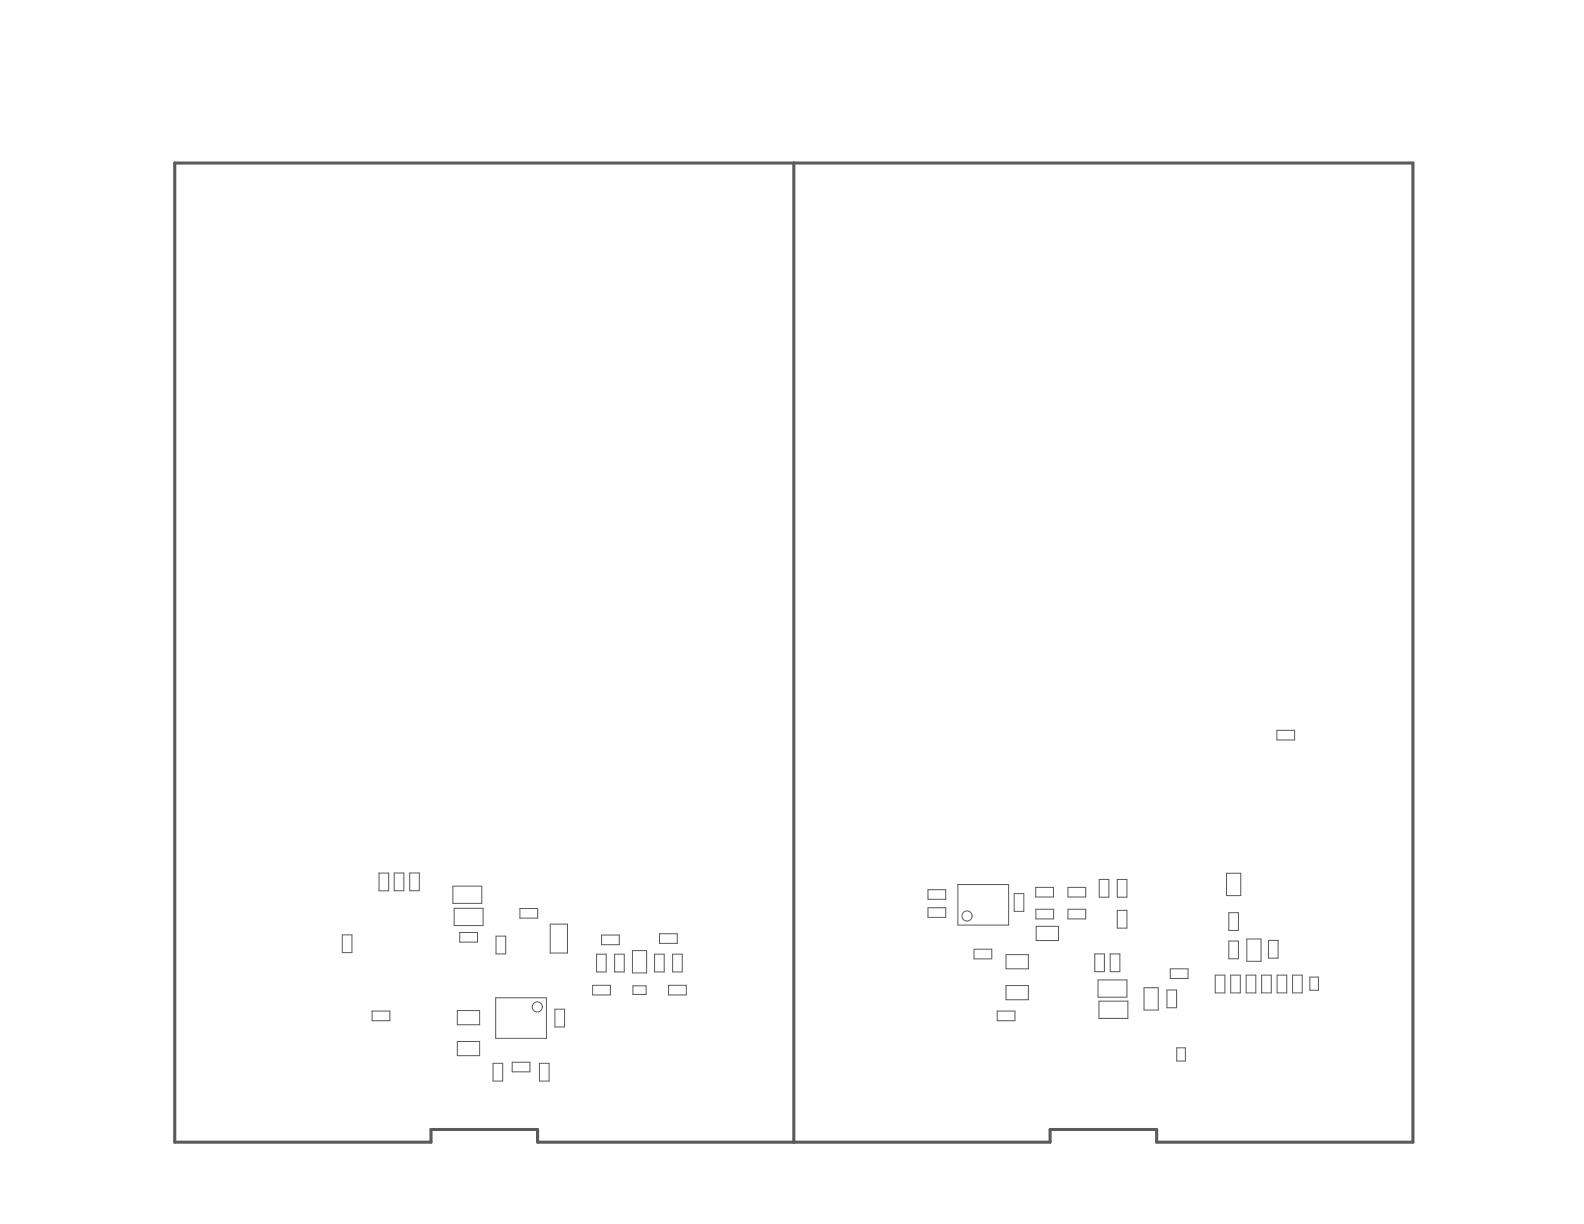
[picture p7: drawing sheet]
<svg xmlns="http://www.w3.org/2000/svg" width="279mm" height="216mm" viewBox="0 0 279 216" stroke-linecap="round" stroke-linejoin="round" font-family="sans-serif">
<path d="M30.8 28.8h218.4v172.7h-45.2v-2.3h-18.8v2.3h-90.4v-2.3h-18.8v2.3h-45.2zM140 28.8v172.7" fill="none" stroke="#5a5a5a" stroke-width=".54"/>
<g fill="none" stroke="#5a5a5a" stroke-width=".18">
<path d="M225.2 128.8h3.2v1.7h-3.2zM66.9 154h1.7v3.1h-1.7zM69.5 154h1.7v3.1h-1.7zM72.3 154h1.7v3.1h-1.7zM79.9 156.3h5.1v3h-5.1zM163.7 156.9h3.1v1.7h-3.1zM169 156h8.9v7.2h-8.9zM178.9 157.6h1.7v3.2h-1.7zM182.7 156.5h3.1v1.7h-3.1zM188.4 156.5h3.1v1.7h-3.1zM193.9 155.1h1.7v3.2h-1.7zM197.1 155.1h1.7v3.2h-1.7z"/>
<path d="M216.3 154h2.6v4h-2.6zM60.4 164.9h1.7v3.1h-1.7zM65.6 178.3h3.2v1.7h-3.2zM80.1 160.2h5.1v3.1h-5.1zM80.7 178.2h3.9v2.6h-3.9zM81.1 164.5h3.1v1.7h-3.1zM87.4 176h9v7.2h-9zM87.5 165.1h1.7v3.2h-1.7zM91.7 160.2h3.1v1.7h-3.1zM97.1 163h3v5.1h-3zM97.9 178h1.7v3.1h-1.7zM104.5 173.8h3.2v1.7h-3.2z"/>
<path d="M105.2 168.3h1.7v3.1h-1.7zM106.1 164.9h3.1v1.7h-3.1zM108.4 168.3h1.7v3.1h-1.7zM111.6 167.7h2.5v3.9h-2.5zM111.6 173.9h2.4v1.5h-2.4zM115.5 168.3h1.7v3.1h-1.7zM116.3 164.7h3.2v1.7h-3.2zM117.9 173.8h3.2v1.7h-3.2zM118.6 168.3h1.7v3.1h-1.7zM163.7 160.1h3.1v1.7h-3.1zM171.8 167.4h3.1v1.7h-3.1zM175.9 178.3h3.1v1.7h-3.1z"/>
<path d="M177.5 168.4h3.9v2.5h-3.9zM177.5 173.8h3.9v2.5h-3.9zM182.7 160.4h3.2v1.7h-3.2zM182.8 163.4h3.9v2.5h-3.9zM188.4 160.4h3.1v1.7h-3.1zM193.1 168.3h1.7v3.1h-1.7zM193.7 172.9h5.1v3h-5.1zM193.8 176.6h5.1v3h-5.1zM195.8 168.3h1.7v3.1h-1.7zM197.1 160.6h1.7v3.1h-1.7zM201.8 174.2h2.5v4h-2.5zM205.8 174.6h1.7v3.2h-1.7z"/>
<path d="M206.4 170.9h3.2v1.7h-3.2zM214.4 172h1.7v3.1h-1.7zM216.7 161h1.7v3.1h-1.7zM216.7 166h1.7v3.1h-1.7zM217.1 172h1.7v3.1h-1.7zM219.8 172h1.7v3.1h-1.7zM219.9 165.6h2.5v4h-2.5zM222.5 172h1.7v3.1h-1.7zM223.7 165.9h1.7v3.1h-1.7zM225.3 172h1.7v3.1h-1.7zM228 172h1.7v3.1h-1.7zM231 172.3h1.6v2.4h-1.6z"/>
<path d="M80.7 183.7h3.9v2.5h-3.9zM87 187.6h1.7v3.1h-1.7zM90.3 187.4h3.2v1.7h-3.2zM95.2 187.6h1.7v3.1h-1.7zM207.6 184.8h1.5v2.4h-1.5z"/>
<circle cx="94.8" cy="177.6" r=".89"/>
<circle cx="170.6" cy="161.6" r=".89"/>
</g>
</svg>
